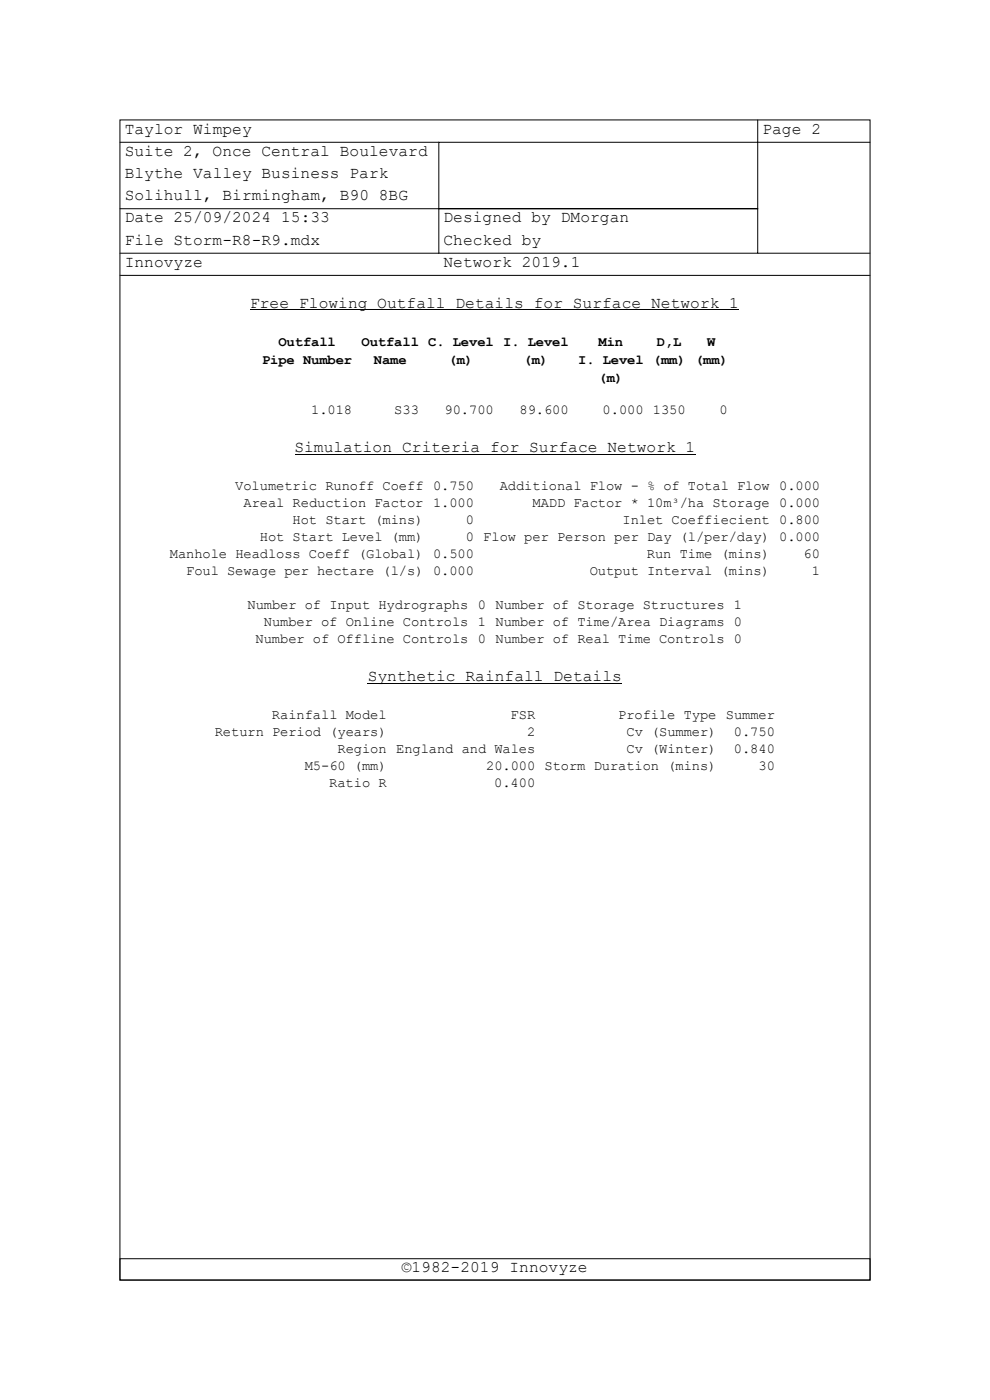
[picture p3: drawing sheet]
<svg xmlns="http://www.w3.org/2000/svg" width="210mm" height="297mm" viewBox="0 0 210 297" stroke-linecap="round" stroke-linejoin="round" font-family="sans-serif">
<defs><g id="words">
<g font-size="3.4">
<text x="26.5" y="28.3">Taylor Wimpey</text>
<text x="161.7" y="28.3">Page 2</text>
<text x="26.5" y="33.1">Suite 2, Once Central Boulevard</text>
<text x="26.5" y="37.8">Blythe Valley Business Park</text>
<text x="26.5" y="42.5">Solihull, Birmingham, B90 8BG</text>
<text x="26.5" y="47.2">Date 25/09/2024 15:33</text>
<text x="94.1" y="47.2">Designed by DMorgan</text>
<text x="26.5" y="51.9">File Storm-R8-R9.mdx</text>
<text x="94.1" y="51.9">Checked by</text>
<text x="26.5" y="56.6">Innovyze</text>
<text x="94.1" y="56.6">Network 2019.1</text>
<text x="53.1" y="65.3">Free Flowing Outfall Details for Surface Network 1</text>
<text x="62.5" y="96">Simulation Criteria for Surface Network 1</text>
<text x="78" y="144.5">Synthetic Rainfall Details</text>
<text x="85.3" y="269.8">©1982-2019 Innovyze</text>
</g>
<g font-size="2.9">
<text x="55.6" y="77.3">Pipe Number</text>
<text x="59.1" y="73.5">Outfall</text>
<text x="76.7" y="73.5">Outfall C. Level I. Level</text>
<text x="79.3" y="77.3">Name</text>
<text x="95.2" y="77.3">(m)</text>
<text x="111" y="77.3">(m)</text>
<text x="122.6" y="77.3">I. Level (mm) (mm)</text>
<text x="126.9" y="73.5">Min</text>
<text x="139.4" y="73.5">D,L</text>
<text x="150" y="73.5">W</text>
<text x="126.9" y="81.1">(m)</text>
<text x="66" y="87.8">1.018</text>
<text x="83.6" y="87.8">S33</text>
<text x="94.3" y="87.8">90.700</text>
<text x="110.2" y="87.8">89.600</text>
<text x="127.8" y="87.8">0.000</text>
<text x="138.5" y="87.8">1350</text>
<text x="152.6" y="87.8">0</text>
<text x="49.9" y="104">Volumetric Runoff Coeff 0.750</text>
<text x="51.6" y="107.6">Areal Reduction Factor 1.000</text>
<text x="106" y="104">Additional Flow - % of Total Flow 0.000</text>
<text x="112.9" y="107.6">MADD Factor * 10m³/ha Storage 0.000</text>
<text x="62.1" y="111.2">Hot Start (mins)</text>
<text x="98.8" y="111.2">0</text>
<text x="132" y="111.2">Inlet Coeffiecient 0.800</text>
<text x="36" y="118.4">Manhole Headloss Coeff (Global) 0.500</text>
<text x="55.1" y="114.8">Hot Start Level (mm)</text>
<text x="98.8" y="114.8">0 Flow per Person per Day (l/per/day) 0.000</text>
<text x="137.2" y="118.4">Run Time (mins)</text>
<text x="170.5" y="118.4">60</text>
<text x="39.5" y="122">Foul Sewage per hectare (l/s) 0.000</text>
<text x="125.1" y="122">Output Interval (mins)</text>
<text x="172.2" y="122">1</text>
<text x="52.5" y="129.2">Number of Input Hydrographs 0 Number of Storage Structures 1</text>
<text x="54.2" y="136.4">Number of Offline Controls 0 Number of Real Time Controls 0</text>
<text x="56" y="132.8">Number of Online Controls 1 Number of Time/Area Diagrams 0</text>
<text x="57.7" y="152.5">Rainfall Model</text>
<text x="108.3" y="152.5">FSR</text>
<text x="131.1" y="152.5">Profile Type Summer</text>
<text x="45.5" y="156.1">Return Period (years)</text>
<text x="71.6" y="159.7">Region England and Wales</text>
<text x="111.8" y="156.1">2</text>
<text x="132.9" y="156.1">Cv (Summer)</text>
<text x="132.9" y="159.7">Cv (Winter)</text>
<text x="155.7" y="156.1">0.750</text>
<text x="155.7" y="159.7">0.840</text>
<text x="64.6" y="163.3">M5-60 (mm)</text>
<text x="69.8" y="166.9">Ratio R</text>
<text x="103.1" y="163.3">20.000 Storm Duration (mins)</text>
<text x="104.9" y="166.9">0.400</text>
<text x="160.9" y="163.3">30</text>
</g>
</g></defs>
<g fill="none" stroke="#000" stroke-width=".21">
<path d="M25.4 30.2h67.7M25.4 25.4h159.2v246.2h-159.2zM93.1 30.2h67.6v14.1h-67.6zM160.7 30.2h23.9M160.7 25.4v4.8M25.4 44.3h67.7M25.4 53.7h67.7M25.4 58.4h159.2M93.1 44.3h67.6v9.4h-67.6zM160.7 53.7h23.9M53.1 65.7h103.7M62.5 96.4h85"/>
<path d="M78 145h53.9M25.4 267h159.2v4.6h-159.2z"/>
</g>
<use href="#words"/>
</svg>
